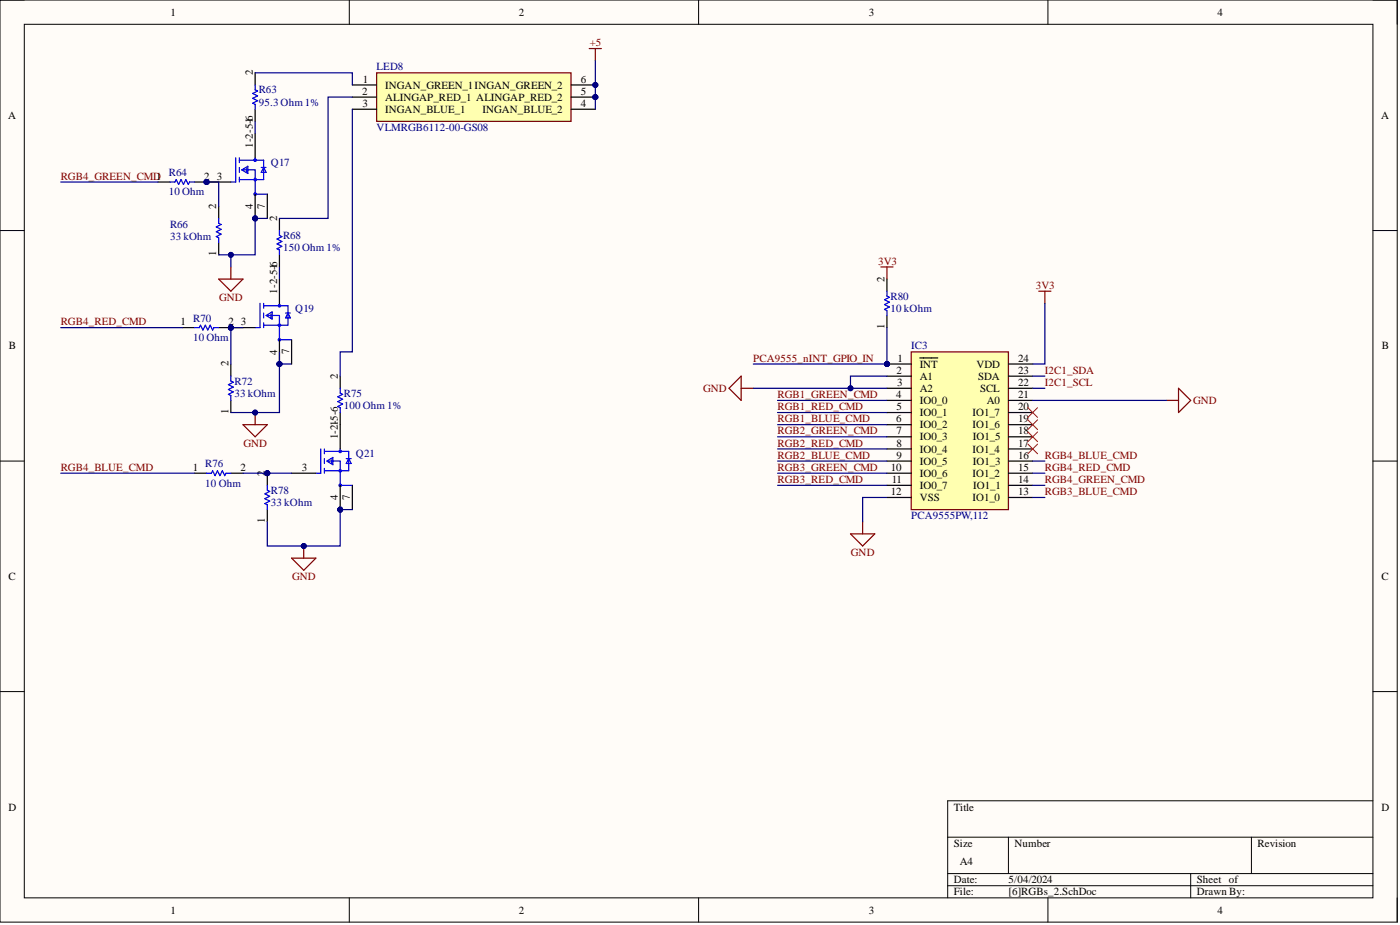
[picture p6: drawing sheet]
<svg xmlns="http://www.w3.org/2000/svg" width="292mm" height="193mm" viewBox="0 0 292 193" stroke-linecap="round" stroke-linejoin="round" font-family="sans-serif">
<defs><g id="words">
<g font-size="2.3">
<text x="35.6" y="3.3">1</text>
<text x="108.2" y="3.3">2</text>
<text x="181.3" y="3.3">3</text>
<text x="254" y="3.3">4</text>
<text x="52.7" y="15.7" transform="rotate(-90 52.7 15.7)">2</text>
<text x="75.7" y="17.2">1</text>
<text x="121.2" y="17.2">6</text>
<text x="75.5" y="19.7">2</text>
<text x="75.6" y="22.3">3</text>
<text x="80.4" y="18.5">INGAN_GREEN_1INGAN_GREEN_2</text>
<text x="80.4" y="21">ALINGAP_RED_1 ALINGAP_RED_2</text>
<text x="80.4" y="23.5">INGAN_BLUE_1</text>
<text x="100.6" y="23.5">INGAN_BLUE_2</text>
<text x="121.2" y="22.3">4</text>
<text x="121.2" y="19.7">5</text>
<text x="1.7" y="24.8">A</text>
<text x="288.1" y="24.8">A</text>
<text x="52.7" y="30.9" transform="rotate(-90 52.7 30.9)">1-2-5-16</text>
<text x="42.6" y="37.5">2</text>
<text x="45.2" y="37.5">3</text>
<text x="45.1" y="43.5" transform="rotate(-90 45.1 43.5)">2</text>
<text x="52.7" y="43.6" transform="rotate(-90 52.7 43.6)">4</text>
<text x="55.3" y="43.5" transform="rotate(-90 55.3 43.5)">7</text>
<text x="57.8" y="46.1" transform="rotate(-90 57.8 46.1)">2</text>
<text x="45.1" y="53.5" transform="rotate(-90 45.1 53.5)">1</text>
<text x="184.5" y="58.7" transform="rotate(-90 184.5 58.7)">2</text>
<text x="57.8" y="61.3" transform="rotate(-90 57.8 61.3)">1-2-5-16</text>
<text x="37.7" y="67.8">1</text>
<text x="47.7" y="67.8">2</text>
<text x="50.3" y="67.8">3</text>
<text x="184.5" y="68.7" transform="rotate(-90 184.5 68.7)">1</text>
<text x="1.9" y="72.9">B</text>
<text x="47.7" y="76.4" transform="rotate(-90 47.7 76.4)">2</text>
<text x="57.8" y="74" transform="rotate(-90 57.8 74)">4</text>
<text x="60.3" y="73.9" transform="rotate(-90 60.3 73.9)">7</text>
<text x="187.1" y="78">2</text>
<text x="187.2" y="75.4">1</text>
<text x="191.9" y="76.7">INT</text>
<text x="203.7" y="76.7">VDD</text>
<text x="212.4" y="75.4">24</text>
<text x="212.4" y="78">23</text>
<text x="288.3" y="72.9">B</text>
<text x="70.5" y="79" transform="rotate(-90 70.5 79)">2</text>
<text x="187" y="83">4</text>
<text x="187.2" y="80.5">3</text>
<text x="191.9" y="79.2">A1</text>
<text x="191.9" y="81.8">A2</text>
<text x="204.1" y="79.2">SDA</text>
<text x="204.5" y="81.8">SCL</text>
<text x="212.4" y="80.5">22</text>
<text x="212.4" y="83">21</text>
<text x="47.7" y="86.4" transform="rotate(-90 47.7 86.4)">1</text>
<text x="187" y="88.1">6</text>
<text x="187.1" y="85.6">5</text>
<text x="191.9" y="84.3">IO0_0</text>
<text x="191.9" y="86.8">IO0_1</text>
<text x="191.9" y="89.4">IO0_2</text>
<text x="202.9" y="86.8">IO1_7</text>
<text x="202.9" y="89.4">IO1_6</text>
<text x="205.9" y="84.3">A0</text>
<text x="212.4" y="85.6">20</text>
<text x="212.4" y="88.1">19</text>
<text x="70.5" y="91.6" transform="rotate(-90 70.5 91.6)">1-21-5-6</text>
<text x="187.1" y="90.6">7</text>
<text x="187.1" y="93.2">8</text>
<text x="187.1" y="95.7">9</text>
<text x="191.9" y="91.9">IO0_3</text>
<text x="191.9" y="94.4">IO0_4</text>
<text x="202.9" y="94.4">IO1_4</text>
<text x="203" y="91.9">IO1_5</text>
<text x="212.4" y="90.6">18</text>
<text x="212.4" y="93.2">17</text>
<text x="212.4" y="95.7">16</text>
<text x="40.2" y="98.2">1</text>
<text x="50.2" y="98.2">2</text>
<text x="55.3" y="99.2" transform="rotate(-90 55.3 99.2)">2</text>
<text x="63" y="98.2">3</text>
<text x="185.9" y="98.2">10</text>
<text x="186.1" y="100.7">11</text>
<text x="191.9" y="96.9">IO0_5</text>
<text x="191.9" y="99.5">IO0_6</text>
<text x="202.9" y="99.5">IO1_2</text>
<text x="203" y="96.9">IO1_3</text>
<text x="212.4" y="98.2">15</text>
<text x="212.4" y="100.7">14</text>
<text x="70.5" y="104.4" transform="rotate(-90 70.5 104.4)">4</text>
<text x="73" y="104.3" transform="rotate(-90 73 104.3)">7</text>
<text x="185.9" y="103.3">12</text>
<text x="191.9" y="102">IO0_7</text>
<text x="191.9" y="104.5">VSS</text>
<text x="202.9" y="104.5">IO1_0</text>
<text x="203.1" y="102">IO1_1</text>
<text x="212.4" y="103.3">13</text>
<text x="55.3" y="109.2" transform="rotate(-90 55.3 109.2)">1</text>
<text x="1.8" y="121">C</text>
<text x="288.2" y="121">C</text>
<text x="1.8" y="169.1">D</text>
<text x="199" y="169.1">Title</text>
<text x="288.2" y="169.1">D</text>
<text x="199" y="176.7">Size</text>
<text x="211.7" y="176.7">Number</text>
<text x="262.4" y="176.7">Revision</text>
<text x="199" y="184.3">Date:</text>
<text x="200.3" y="180.5">A4</text>
<text x="210.4" y="184.3">5/04/2024</text>
<text x="249.7" y="184.3">Sheet of</text>
<text x="35.6" y="190.6">1</text>
<text x="108.2" y="190.6">2</text>
<text x="181.3" y="190.6">3</text>
<text x="199" y="186.8">File:</text>
<text x="210.4" y="186.8">[6]RGBs_2.SchDoc</text>
<text x="249.7" y="186.8">Drawn By:</text>
<text x="254" y="190.6">4</text>
</g>
<g font-size="2.3" fill="#800000">
<text x="123" y="9.6">+5</text>
<text x="12.7" y="37.5">RGB4_GREEN_CMD1</text>
<text x="183.2" y="55.2">3V3</text>
<text x="45.7" y="62.8">GND</text>
<text x="216.1" y="60.2">3V3</text>
<text x="12.7" y="67.8">RGB4_RED_CMD</text>
<text x="157.2" y="75.4">PCA9555_nINT_GPIO_IN</text>
<text x="218" y="78">I2C1_SDA</text>
<text x="146.7" y="81.8">GND</text>
<text x="162.2" y="83">RGB1_GREEN_CMD</text>
<text x="218" y="80.5">I2C1_SCL</text>
<text x="162.2" y="85.6">RGB1_RED_CMD</text>
<text x="162.2" y="88.1">RGB1_BLUE_CMD</text>
<text x="248.9" y="84.3">GND</text>
<text x="50.8" y="93.2">GND</text>
<text x="162.2" y="90.6">RGB2_GREEN_CMD</text>
<text x="162.2" y="93.2">RGB2_RED_CMD</text>
<text x="162.2" y="95.7">RGB2_BLUE_CMD</text>
<text x="218" y="95.7">RGB4_BLUE_CMD</text>
<text x="12.7" y="98.2">RGB4_BLUE_CMD</text>
<text x="162.2" y="98.2">RGB3_GREEN_CMD</text>
<text x="162.2" y="100.7">RGB3_RED_CMD</text>
<text x="218" y="98.2">RGB4_RED_CMD</text>
<text x="218" y="100.7">RGB4_GREEN_CMD</text>
<text x="218" y="103.3">RGB3_BLUE_CMD</text>
<text x="177.5" y="115.9">GND</text>
<text x="60.9" y="121">GND</text>
</g>
<g font-size="2.3" fill="#000080">
<text x="78.6" y="14.7">LED8</text>
<text x="54" y="19.5">R63</text>
<text x="54" y="22">95.3 Ohm 1%</text>
<text x="78.6" y="27.3">VLMRGB6112-00-GS08</text>
<text x="56.5" y="34.7">Q17</text>
<text x="35.2" y="36.7">R64</text>
<text x="35.2" y="40.8">10 Ohm</text>
<text x="35.5" y="47.6">R66</text>
<text x="35.5" y="50.1">33 kOhm</text>
<text x="59.1" y="49.9">R68</text>
<text x="59.1" y="52.4">150 Ohm 1%</text>
<text x="61.6" y="65.1">Q19</text>
<text x="185.8" y="62.5">R80</text>
<text x="185.8" y="65.1">10 kOhm</text>
<text x="40.3" y="67.1">R70</text>
<text x="40.3" y="71.1">10 Ohm</text>
<text x="190.1" y="72.9">IC3</text>
<text x="48.9" y="80.2">R72</text>
<text x="48.9" y="82.8">33 kOhm</text>
<text x="71.7" y="82.8">R75</text>
<text x="71.7" y="85.3">100 Ohm 1%</text>
<text x="74.3" y="95.4">Q21</text>
<text x="42.8" y="97.5">R76</text>
<text x="42.8" y="101.5">10 Ohm</text>
<text x="56.5" y="103">R78</text>
<text x="56.5" y="105.6">33 kOhm</text>
<text x="190.1" y="108.3">PCA9555PW,112</text>
</g>
</g></defs>
<path d="M0 0h291.5v192.4h-291.5z" fill-rule="evenodd" fill="#fffcf8"/>
<path d="M0 0h291.5v192.4h-291.5z" fill="none" stroke="#000" stroke-width=".21"/>
<path d="M5.1 5.1h281.4v182.2h-281.4z" fill-rule="evenodd" fill="#fffcf8"/>
<g fill="none" stroke="#000" stroke-width=".21">
<path d="M0 0h5.1M5.1 5.1h281.4v182.2h-281.4zM72.9 0v5.1M145.8 0v5.1M218.6 0v5.1M286.5 0h5v5.1M0 48.1h5.1M286.5 48.1h5M0 96.2h5.1M286.5 96.2h5M0 144.3h5.1M286.5 144.3h5"/>
<path d="M197.7 174.7h88.8M210.4 174.7v7.5M261.1 174.7v7.5M286.5 167.1h-88.8v20.2M72.9 187.3v5.1M145.8 187.3v5.1M197.7 182.2h88.8M197.7 184.8h88.8M218.6 187.3v5.1M248.4 182.2v5.1M291.5 187.3v5.1"/>
</g>
<circle cx="124.2" cy="20.3" r=".51" fill="#000080"/>
<circle cx="124.2" cy="20.3" r=".51" fill="none" stroke="#000080" stroke-width=".21"/>
<circle cx="124.2" cy="17.7" r=".51" fill="#000080"/>
<circle cx="124.2" cy="17.7" r=".51" fill="none" stroke="#000080" stroke-width=".21"/>
<path d="M78.6 15.2h40.5v10.1h-40.5z" fill-rule="evenodd" fill="#ffffb0"/>
<path d="M78.6 15.2h40.5v10.1h-40.5z" fill="none" stroke="#800000" stroke-width=".25"/>
<path d="M73.5 17.7h5.1M73.5 20.3h5.1M73.5 22.8h5.1M119.1 20.3h5.1M119.1 22.8h5.1" fill="none" stroke="#000" stroke-width=".25"/>
<circle cx="124.2" cy="20.3" r=".51" fill="#000080"/>
<circle cx="124.2" cy="20.3" r=".51" fill="none" stroke="#000080" stroke-width=".21"/>
<path d="M119.1 17.7h5.1" fill="none" stroke="#000" stroke-width=".25"/>
<circle cx="124.2" cy="17.7" r=".51" fill="#000080"/>
<circle cx="124.2" cy="17.7" r=".51" fill="none" stroke="#000080" stroke-width=".21"/>
<path d="M122.9 10.1h2.6M124.2 10.1v2.6" fill="none" stroke="#800000" stroke-width=".25"/>
<path d="M53.2 15.2v2.5M53.2 22.8v2.5M58.3 45.6v2.5M58.3 53.2v2.5M71 78.5v2.5M71 86.1v2.5" fill="none" stroke="#000" stroke-width=".25"/>
<path d="M53.2 17.7v1l.5 .3-1 .5 1 .5-1 .5 1 .5-1 .5 .5 .3v1M58.3 48.1v1l.5 .3-1 .5 1 .5-1 .5 1 .5-1 .5 .5 .2v1.1M71 81v1l.5 .3-1 .5 1 .5-1 .5 1 .5-1 .5 .5 .3v1" fill="none" stroke="#00f" stroke-width=".25"/>
<circle cx="43.1" cy="38" r=".51" fill="#000080"/>
<circle cx="43.1" cy="38" r=".51" fill="none" stroke="#000080" stroke-width=".21"/>
<path d="M40.6 38h2.5" fill="none" stroke="#000" stroke-width=".25"/>
<circle cx="43.1" cy="38" r=".51" fill="#000080"/>
<circle cx="43.1" cy="38" r=".51" fill="none" stroke="#000080" stroke-width=".21"/>
<path d="M33 38h2.5M45.6 43v2.6M45.6 50.6v2.6M48.2 75.9v2.6M48.2 83.5v2.6" fill="none" stroke="#000" stroke-width=".25"/>
<path d="M35.5 38h1l.3-.5 .5 1 .5-1 .5 1 .5-1 .5 1 .2-.5h1.1M45.6 45.6v1l.5 .2-1 .5 1 .5-1 .6 1 .5-1 .5 .5 .2v1M48.2 78.5v1l.5 .2-1 .5 1 .5-1 .6 1 .5-1 .5 .5 .2v1" fill="none" stroke="#00f" stroke-width=".25"/>
<circle cx="48.2" cy="68.3" r=".51" fill="#000080"/>
<circle cx="48.2" cy="68.3" r=".51" fill="none" stroke="#000080" stroke-width=".21"/>
<path d="M45.6 68.3h2.6" fill="none" stroke="#000" stroke-width=".25"/>
<circle cx="48.2" cy="68.3" r=".51" fill="#000080"/>
<circle cx="48.2" cy="68.3" r=".51" fill="none" stroke="#000080" stroke-width=".21"/>
<path d="M38 68.3h2.6" fill="none" stroke="#000" stroke-width=".25"/>
<path d="M40.6 68.3h1l.2-.5 .5 1.1 .5-1.1 .5 1.1 .6-1.1 .5 1.1 .2-.6h1" fill="none" stroke="#00f" stroke-width=".25"/>
<path d="M45.6 58.2h5.1l-2.5 2.6zM48.2 55.7v2.5M50.7 88.6h5.1l-2.6 2.5zM53.2 86.1v2.5" fill="none" stroke="#800000" stroke-width=".25"/>
<circle cx="53.2" cy="86.1" r=".51" fill="#000080"/>
<circle cx="53.2" cy="86.1" r=".51" fill="none" stroke="#000080" stroke-width=".21"/>
<circle cx="55.8" cy="98.7" r=".51" fill="#000080"/>
<circle cx="55.8" cy="98.7" r=".51" fill="none" stroke="#000080" stroke-width=".21"/>
<path d="M55.8 98.7v2.6" fill="none" stroke="#000" stroke-width=".25"/>
<circle cx="55.8" cy="98.7" r=".51" fill="#000080"/>
<circle cx="55.8" cy="98.7" r=".51" fill="none" stroke="#000080" stroke-width=".21"/>
<path d="M40.6 98.7h2.5M48.2 98.7h2.5M55.8 106.3v2.5" fill="none" stroke="#000" stroke-width=".25"/>
<path d="M43.1 98.7h1l.3-.5 .5 1 .5-1 .5 1 .5-1 .5 1 .3-.5h1M55.8 101.3v1l.5 .2-1 .5 1 .5-1 .5 1 .5-1 .5 .5 .3v1" fill="none" stroke="#00f" stroke-width=".25"/>
<path d="M60.8 116.4h5.1l-2.5 2.6zM63.4 113.9v2.5" fill="none" stroke="#800000" stroke-width=".25"/>
<circle cx="63.4" cy="113.9" r=".51" fill="#000080"/>
<circle cx="63.4" cy="113.9" r=".51" fill="none" stroke="#000080" stroke-width=".21"/>
<circle cx="185.1" cy="75.9" r=".51" fill="#000080"/>
<circle cx="185.1" cy="75.9" r=".51" fill="none" stroke="#000080" stroke-width=".21"/>
<path d="M190.1 73.4h20.3v32.9h-20.3z" fill-rule="evenodd" fill="#ffffb0"/>
<path d="M190.1 73.4h20.3v32.9h-20.3z" fill="none" stroke="#800000" stroke-width=".25"/>
<path d="M185.1 75.9h5M191.9 74.7h3.8" fill="none" stroke="#000" stroke-width=".25"/>
<circle cx="185.1" cy="75.9" r=".51" fill="#000080"/>
<circle cx="185.1" cy="75.9" r=".51" fill="none" stroke="#000080" stroke-width=".21"/>
<g fill="none" stroke="#000" stroke-width=".25">
<path d="M185.1 58.2v2.6M185.1 78.5h5M185.1 65.8v2.5M210.4 78.5h5.1M210.4 75.9h5.1M185.1 81h5M185.1 83.5h5M185.1 86.1h5M185.1 88.6h5M185.1 91.1h5M185.1 93.7h5M185.1 96.2h5"/>
<path d="M185.1 98.7h5M210.4 81h5.1M210.4 83.5h5.1M210.4 86.1h5.1M210.4 88.6h5.1M210.4 91.1h5.1M210.4 93.7h5.1M210.4 96.2h5.1M210.4 98.7h5.1M185.1 101.3h5M185.1 103.8h5M210.4 101.3h5.1"/>
<path d="M210.4 103.8h5.1"/>
</g>
<path d="M183.8 55.7h2.5M185.1 55.7v2.5M216.7 60.8h2.6M218 60.8v2.5M152.1 81l2.5-2.5v5zM154.6 81h2.6M177.4 111.4h5.1l-2.5 2.5zM180 108.8v2.6" fill="none" stroke="#800000" stroke-width=".25"/>
<path d="M185.1 60.8v1l.5 .2-1.1 .5 1.1 .5-1.1 .5 1.1 .5-1.1 .5 .6 .3v1" fill="none" stroke="#00f" stroke-width=".25"/>
<path d="M214.5 85.1l2 2M216.5 85.1l-2 2" fill="none" stroke="#f00" stroke-width=".21"/>
<circle cx="43.1" cy="38" r=".51" fill="#000080"/>
<circle cx="43.1" cy="38" r=".51" fill="none" stroke="#000080" stroke-width=".21"/>
<circle cx="53.2" cy="45.6" r=".51" fill="#000080"/>
<circle cx="53.2" cy="45.6" r=".51" fill="none" stroke="#000080" stroke-width=".21"/>
<g fill="none" stroke="#00f" stroke-width=".25">
<path d="M49.2 32.9v5.1h-1M49.9 32.9v1M49.9 34.9v1M49.9 37v1M49.9 33.4h5.1v4.1h-5.1M50.4 35.4l1.3-.7v1.5zM50.7 35.4h2.5v5.1h2.6M51.5 35.2v.7M53.2 32.9v.5M54.5 34.9h1M55 34.9l.5 1h-1z"/>
<circle cx="53.2" cy="33.4" r=".25"/>
<circle cx="53.2" cy="37.5" r=".25"/>
<circle cx="53.2" cy="40.5" r=".25"/>
</g>
<path d="M43.1 38h5.1" fill="none" stroke="#000" stroke-width=".25"/>
<circle cx="43.1" cy="38" r=".51" fill="#000080"/>
<circle cx="43.1" cy="38" r=".51" fill="none" stroke="#000080" stroke-width=".21"/>
<path d="M53.2 40.5v5.1" fill="none" stroke="#000" stroke-width=".25"/>
<circle cx="53.2" cy="45.6" r=".51" fill="#000080"/>
<circle cx="53.2" cy="45.6" r=".51" fill="none" stroke="#000080" stroke-width=".21"/>
<path d="M53.2 27.8v5.1M55.8 40.5v5.1" fill="none" stroke="#000" stroke-width=".25"/>
<circle cx="48.2" cy="68.3" r=".51" fill="#000080"/>
<circle cx="48.2" cy="68.3" r=".51" fill="none" stroke="#000080" stroke-width=".21"/>
<circle cx="58.3" cy="75.9" r=".51" fill="#000080"/>
<circle cx="58.3" cy="75.9" r=".51" fill="none" stroke="#000080" stroke-width=".21"/>
<g fill="none" stroke="#00f" stroke-width=".25">
<path d="M54.2 63.3v5h-1M55 63.3v1M55 65.3v1M55 67.3v1M55 63.8h5.1v4h-5.1M55.5 65.8l1.3-.7v1.5zM55.8 65.8h2.5v5.1h2.5M56.5 65.6v.7M58.3 63.3v.5M59.6 65.3h1M60.1 65.3l.5 1h-1z"/>
<circle cx="58.3" cy="67.8" r=".25"/>
<circle cx="58.3" cy="63.8" r=".25"/>
<circle cx="58.3" cy="70.9" r=".25"/>
</g>
<path d="M48.2 68.3h5" fill="none" stroke="#000" stroke-width=".25"/>
<circle cx="48.2" cy="68.3" r=".51" fill="#000080"/>
<circle cx="48.2" cy="68.3" r=".51" fill="none" stroke="#000080" stroke-width=".21"/>
<path d="M58.3 70.9v5" fill="none" stroke="#000" stroke-width=".25"/>
<circle cx="58.3" cy="75.9" r=".51" fill="#000080"/>
<circle cx="58.3" cy="75.9" r=".51" fill="none" stroke="#000080" stroke-width=".21"/>
<path d="M58.3 58.2v5.1M60.8 70.9v5" fill="none" stroke="#000" stroke-width=".25"/>
<circle cx="71" cy="106.3" r=".51" fill="#000080"/>
<circle cx="71" cy="106.3" r=".51" fill="none" stroke="#000080" stroke-width=".21"/>
<g fill="none" stroke="#00f" stroke-width=".25">
<path d="M66.9 93.7v5h-1M67.7 93.7v1M67.7 95.7v1M67.7 97.7v1M67.7 94.2h5.1v4h-5.1M68.2 96.2l1.3-.8v1.5zM68.4 96.2h2.6v5.1h2.5M69.2 95.9v.8M71 93.7v.5M72.2 95.7h1.1M72.8 95.7l.5 1h-1.1z"/>
<circle cx="71" cy="94.2" r=".25"/>
<circle cx="71" cy="98.2" r=".25"/>
<circle cx="71" cy="101.3" r=".25"/>
</g>
<path d="M60.8 98.7h5.1M71 101.3v5" fill="none" stroke="#000" stroke-width=".25"/>
<circle cx="71" cy="106.3" r=".51" fill="#000080"/>
<circle cx="71" cy="106.3" r=".51" fill="none" stroke="#000080" stroke-width=".21"/>
<path d="M71 88.6v5.1M73.5 101.3v5" fill="none" stroke="#000" stroke-width=".25"/>
<path d="M243.4 83.5h2.5M245.9 81l2.5 2.5-2.5 2.6z" fill="none" stroke="#800000" stroke-width=".25"/>
<path d="M214.5 87.6l2 2M214.5 90.1l2 2M214.5 92.6l2 2.1M216.5 87.6l-2 2M216.5 90.1l-2 2M216.5 92.6l-2 2.1" fill="none" stroke="#f00" stroke-width=".21"/>
<path d="M12.7 38h20.3M53.2 25.3v2.5M124.2 20.3v2.5" fill="none" stroke="#000080" stroke-width=".25"/>
<circle cx="124.2" cy="20.3" r=".51" fill="#000080"/>
<circle cx="124.2" cy="20.3" r=".51" fill="none" stroke="#000080" stroke-width=".21"/>
<path d="M48.2 68.3h2.5" fill="none" stroke="#000080" stroke-width=".25"/>
<circle cx="48.2" cy="68.3" r=".51" fill="#000080"/>
<circle cx="48.2" cy="68.3" r=".51" fill="none" stroke="#000080" stroke-width=".21"/>
<path d="M124.2 12.7v7.6M58.3 55.7v2.5M12.7 68.3h25.3" fill="none" stroke="#000080" stroke-width=".25"/>
<circle cx="124.2" cy="20.3" r=".51" fill="#000080"/>
<circle cx="124.2" cy="20.3" r=".51" fill="none" stroke="#000080" stroke-width=".21"/>
<circle cx="124.2" cy="17.7" r=".51" fill="#000080"/>
<circle cx="124.2" cy="17.7" r=".51" fill="none" stroke="#000080" stroke-width=".21"/>
<path d="M53.2 15.2h20.3v2.5M48.2 68.3v7.6" fill="none" stroke="#000080" stroke-width=".25"/>
<circle cx="48.2" cy="68.3" r=".51" fill="#000080"/>
<circle cx="48.2" cy="68.3" r=".51" fill="none" stroke="#000080" stroke-width=".21"/>
<path d="M58.3 73.4v12.7h-10.1" fill="none" stroke="#000080" stroke-width=".25"/>
<circle cx="53.2" cy="86.1" r=".51" fill="#000080"/>
<circle cx="53.2" cy="86.1" r=".51" fill="none" stroke="#000080" stroke-width=".21"/>
<circle cx="58.3" cy="75.9" r=".51" fill="#000080"/>
<circle cx="58.3" cy="75.9" r=".51" fill="none" stroke="#000080" stroke-width=".21"/>
<path d="M73.5 20.3h-5.1v25.3h-10.1M12.7 98.7h27.9M50.7 98.7h5.1" fill="none" stroke="#000080" stroke-width=".25"/>
<circle cx="55.8" cy="98.7" r=".51" fill="#000080"/>
<circle cx="55.8" cy="98.7" r=".51" fill="none" stroke="#000080" stroke-width=".21"/>
<path d="M55.8 98.7h5" fill="none" stroke="#000080" stroke-width=".25"/>
<circle cx="55.8" cy="98.7" r=".51" fill="#000080"/>
<circle cx="55.8" cy="98.7" r=".51" fill="none" stroke="#000080" stroke-width=".21"/>
<path d="M73.5 22.8v50.6h-2.5v5.1M157.2 75.9h27.9M218 63.3v12.6h-2.5" fill="none" stroke="#000080" stroke-width=".25"/>
<circle cx="185.1" cy="75.9" r=".51" fill="#000080"/>
<circle cx="185.1" cy="75.9" r=".51" fill="none" stroke="#000080" stroke-width=".21"/>
<path d="M185.1 68.3v7.6" fill="none" stroke="#000080" stroke-width=".25"/>
<circle cx="185.1" cy="75.9" r=".51" fill="#000080"/>
<circle cx="185.1" cy="75.9" r=".51" fill="none" stroke="#000080" stroke-width=".21"/>
<path d="M185.1 78.5h-7.7v2.5" fill="none" stroke="#000080" stroke-width=".25"/>
<circle cx="177.4" cy="81" r=".51" fill="#000080"/>
<circle cx="177.4" cy="81" r=".51" fill="none" stroke="#000080" stroke-width=".21"/>
<path d="M157.2 81h27.9M215.5 83.5h27.9" fill="none" stroke="#000080" stroke-width=".25"/>
<circle cx="177.4" cy="81" r=".51" fill="#000080"/>
<circle cx="177.4" cy="81" r=".51" fill="none" stroke="#000080" stroke-width=".21"/>
<g fill="none" stroke="#000080" stroke-width=".25">
<path d="M43.1 38h2.5v5M215.5 78.5h2.5M162.2 83.5h22.9M162.2 86.1h22.9M162.2 88.6h22.9M162.2 91.1h22.9M162.2 93.7h22.9M162.2 96.2h22.9M162.2 98.7h22.9M215.5 96.2h2.5M215.5 98.7h2.5M215.5 81h2.5"/>
<path d="M162.2 101.3h22.9M185.1 103.8h-5.1v5M215.5 101.3h2.5M215.5 103.8h2.5"/>
</g>
<circle cx="43.1" cy="38" r=".51" fill="#000080"/>
<circle cx="43.1" cy="38" r=".51" fill="none" stroke="#000080" stroke-width=".21"/>
<path d="M45.6 53.2h2.6v2.5" fill="none" stroke="#000080" stroke-width=".25"/>
<circle cx="48.2" cy="53.2" r=".51" fill="#000080"/>
<circle cx="48.2" cy="53.2" r=".51" fill="none" stroke="#000080" stroke-width=".21"/>
<path d="M53.2 45.6v7.6h-5" fill="none" stroke="#000080" stroke-width=".25"/>
<circle cx="48.2" cy="53.2" r=".51" fill="#000080"/>
<circle cx="48.2" cy="53.2" r=".51" fill="none" stroke="#000080" stroke-width=".21"/>
<circle cx="53.2" cy="45.6" r=".51" fill="#000080"/>
<circle cx="53.2" cy="45.6" r=".51" fill="none" stroke="#000080" stroke-width=".21"/>
<path d="M53.2 45.6h2.6" fill="none" stroke="#000080" stroke-width=".25"/>
<circle cx="53.2" cy="45.6" r=".51" fill="#000080"/>
<circle cx="53.2" cy="45.6" r=".51" fill="none" stroke="#000080" stroke-width=".21"/>
<path d="M58.3 75.9h2.5" fill="none" stroke="#000080" stroke-width=".25"/>
<circle cx="58.3" cy="75.9" r=".51" fill="#000080"/>
<circle cx="58.3" cy="75.9" r=".51" fill="none" stroke="#000080" stroke-width=".21"/>
<path d="M55.8 108.8v5.1h7.6" fill="none" stroke="#000080" stroke-width=".25"/>
<circle cx="63.4" cy="113.9" r=".51" fill="#000080"/>
<circle cx="63.4" cy="113.9" r=".51" fill="none" stroke="#000080" stroke-width=".21"/>
<path d="M71 106.3v7.6h-7.6" fill="none" stroke="#000080" stroke-width=".25"/>
<circle cx="63.4" cy="113.9" r=".51" fill="#000080"/>
<circle cx="63.4" cy="113.9" r=".51" fill="none" stroke="#000080" stroke-width=".21"/>
<circle cx="71" cy="106.3" r=".51" fill="#000080"/>
<circle cx="71" cy="106.3" r=".51" fill="none" stroke="#000080" stroke-width=".21"/>
<path d="M71 106.3h2.5" fill="none" stroke="#000080" stroke-width=".25"/>
<circle cx="71" cy="106.3" r=".51" fill="#000080"/>
<circle cx="71" cy="106.3" r=".51" fill="none" stroke="#000080" stroke-width=".21"/>
<use href="#words"/>
</svg>
